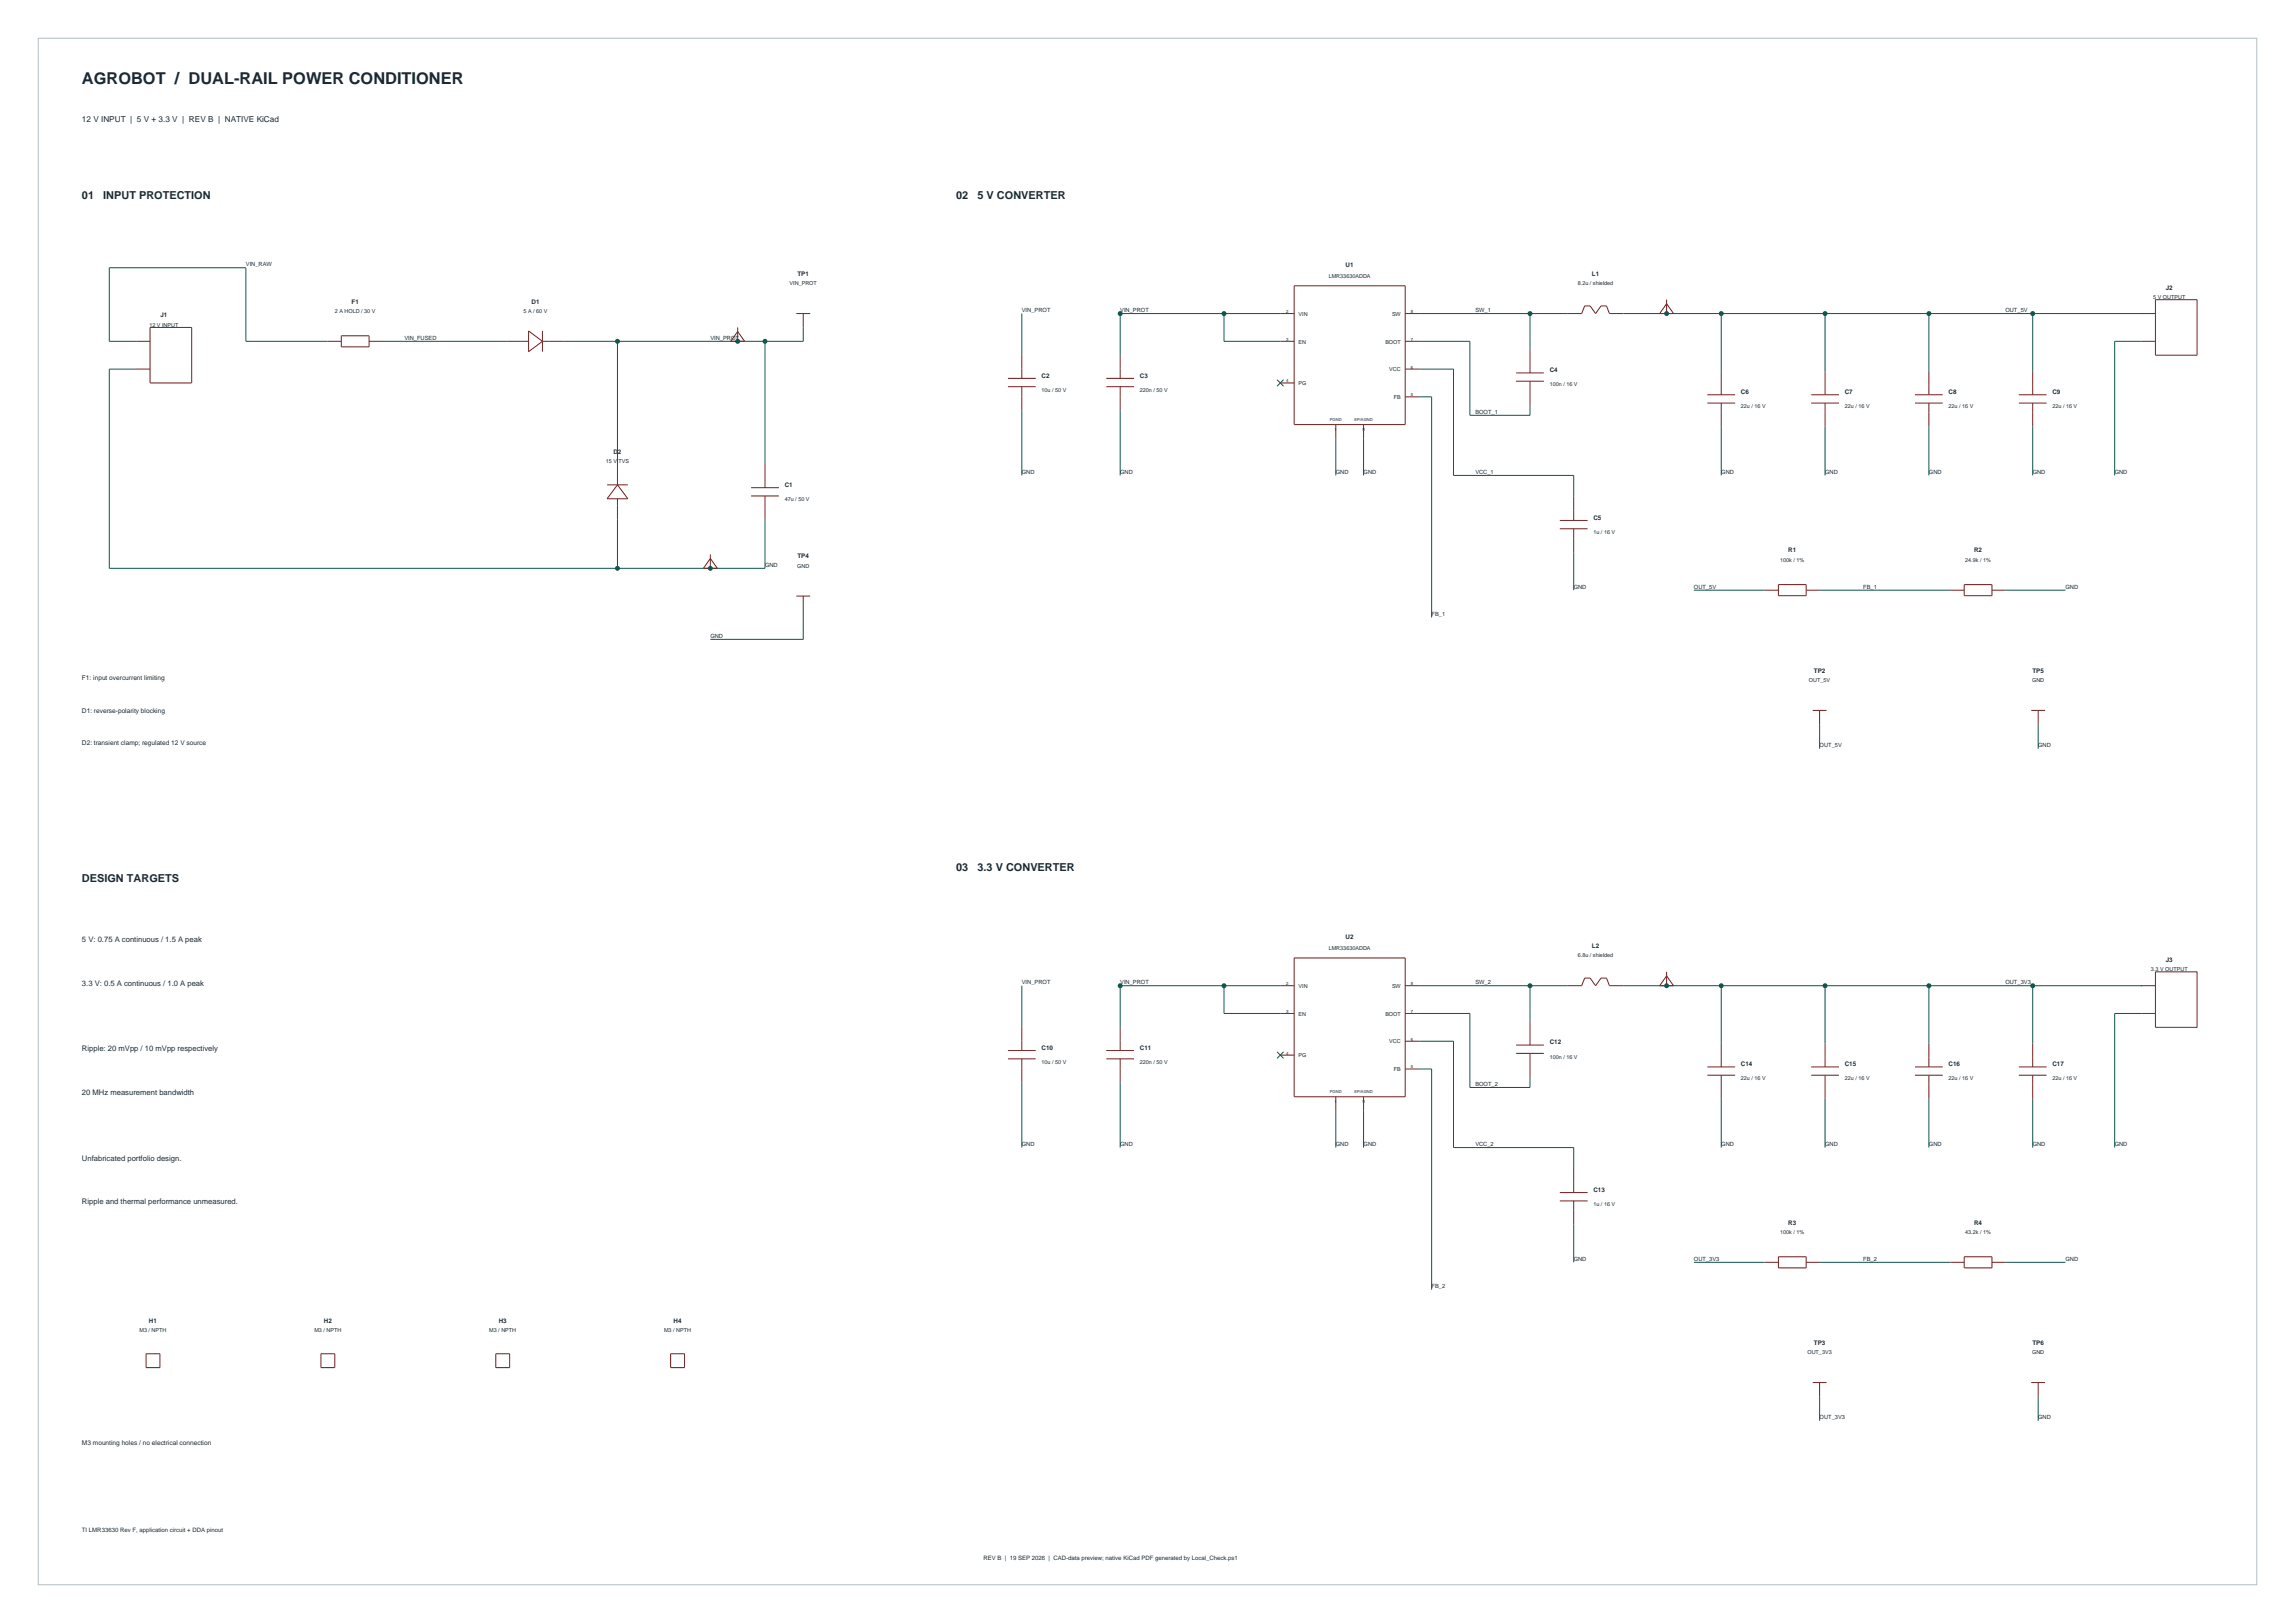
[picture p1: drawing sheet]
<svg xmlns="http://www.w3.org/2000/svg" width="420mm" height="297mm" viewBox="0 0 420 297" stroke-linecap="round" stroke-linejoin="round" font-family="sans-serif">
<defs><g id="words">
<text font-size="3" fill="#1a2933" x="15" y="15.4">AGROBOT / DUAL-RAIL POWER CONDITIONER</text>
<g font-size="2" fill="#1a2933">
<text x="15" y="36.4">01</text>
<text x="18.9" y="36.4">INPUT PROTECTION</text>
<text x="175" y="36.4">02</text>
<text x="178.9" y="36.4">5 V CONVERTER</text>
<text x="15" y="161.4">DESIGN TARGETS</text>
<text x="175" y="159.4">03</text>
<text x="178.9" y="159.4">3.3 V CONVERTER</text>
</g>
<text font-size="1.5" fill="#1a2933" x="15" y="22.4">12 V INPUT | 5 V + 3.3 V | REV B | NATIVE KiCad</text>
<g font-size="1.4" fill="#1a2933">
<text x="15" y="172.4">5 V: 0.75 A continuous / 1.5 A peak</text>
<text x="15" y="180.4">3.3 V: 0.5 A continuous / 1.0 A peak</text>
<text x="15" y="192.4">Ripple: 20 mVpp / 10 mVpp respectively</text>
<text x="15" y="200.4">20 MHz measurement bandwidth</text>
<text x="15" y="212.4">Unfabricated portfolio design.</text>
<text x="15" y="220.4">Ripple and thermal performance unmeasured.</text>
</g>
<g font-size="1.2" fill="#1a2933">
<text x="145.9" y="50.5">TP1</text>
<text x="246.3" y="48.9">U1</text>
<text x="291.3" y="50.5">L1</text>
<text x="396.4" y="53">J2</text>
<text x="29.4" y="58.1">J1</text>
<text x="64.3" y="55.6">F1</text>
<text x="97.3" y="55.6">D1</text>
<text x="190.6" y="69.1">C2</text>
<text x="208.6" y="69.1">C3</text>
<text x="283.6" y="68.1">C4</text>
<text x="318.6" y="72.1">C6</text>
<text x="337.6" y="72.1">C7</text>
<text x="356.6" y="72.1">C8</text>
<text x="375.6" y="72.1">C9</text>
<text x="112.3" y="83.1">D2</text>
<text x="143.6" y="89.1">C1</text>
<text x="291.6" y="95.1">C5</text>
<text x="327.3" y="101.1">R1</text>
<text x="361.3" y="101.1">R2</text>
<text x="145.9" y="102.2">TP4</text>
<text x="15" y="124.4">F1: input overcurrent limiting</text>
<text x="331.9" y="123.1">TP2</text>
<text x="371.9" y="123.1">TP5</text>
<text x="15" y="130.4">D1: reverse-polarity blocking</text>
<text x="15" y="136.4">D2: transient clamp; regulated 12 V source</text>
<text x="246.3" y="171.9">U2</text>
<text x="291.3" y="173.5">L2</text>
<text x="396.4" y="176">J3</text>
<text x="283.6" y="191.1">C12</text>
<text x="190.6" y="192.1">C10</text>
<text x="208.6" y="192.1">C11</text>
<text x="318.6" y="195.1">C14</text>
<text x="337.6" y="195.1">C15</text>
<text x="356.6" y="195.1">C16</text>
<text x="375.6" y="195.1">C17</text>
<text x="291.6" y="218.1">C13</text>
<text x="327.3" y="224.1">R3</text>
<text x="361.3" y="224.1">R4</text>
<text x="27.3" y="242.1">H1</text>
<text x="59.3" y="242.1">H2</text>
<text x="91.3" y="242.1">H3</text>
<text x="123.3" y="242.1">H4</text>
<text x="331.9" y="246.1">TP3</text>
<text x="371.9" y="246.1">TP6</text>
<text x="15" y="264.4">M3 mounting holes / no electrical connection</text>
</g>
<g font-size="1.1" fill="#1a2933">
<text x="45" y="48.7">VIN_RAW</text>
<text x="187" y="57.1">VIN_PROT</text>
<text x="205" y="57.1">VIN_PROT</text>
<text x="270" y="57.1">SW_1</text>
<text x="367" y="57.1">OUT_5V</text>
<text x="74" y="62.2">VIN_FUSED</text>
<text x="130" y="62.2">VIN_PROT</text>
<text x="270" y="75.7">BOOT_1</text>
<text x="187" y="86.7">GND</text>
<text x="205" y="86.7">GND</text>
<text x="244.5" y="86.7">GND</text>
<text x="249.5" y="86.7">GND</text>
<text x="270" y="86.7">VCC_1</text>
<text x="315" y="86.7">GND</text>
<text x="334" y="86.7">GND</text>
<text x="353" y="86.7">GND</text>
<text x="372" y="86.7">GND</text>
<text x="387" y="86.7">GND</text>
<text x="140" y="103.7">GND</text>
<text x="288" y="107.7">GND</text>
<text x="310" y="107.7">OUT_5V</text>
<text x="341" y="107.7">FB_1</text>
<text x="378" y="107.7">GND</text>
<text x="262" y="112.7">FB_1</text>
<text x="130" y="116.8">GND</text>
<text x="333" y="136.7">OUT_5V</text>
<text x="373" y="136.7">GND</text>
<text x="187" y="180.1">VIN_PROT</text>
<text x="205" y="180.1">VIN_PROT</text>
<text x="270" y="180.1">SW_2</text>
<text x="367" y="180.1">OUT_3V3</text>
<text x="270" y="198.8">BOOT_2</text>
<text x="187" y="209.8">GND</text>
<text x="205" y="209.8">GND</text>
<text x="244.5" y="209.8">GND</text>
<text x="249.5" y="209.8">GND</text>
<text x="270" y="209.8">VCC_2</text>
<text x="315" y="209.8">GND</text>
<text x="334" y="209.8">GND</text>
<text x="353" y="209.8">GND</text>
<text x="372" y="209.8">GND</text>
<text x="387" y="209.8">GND</text>
<text x="288" y="230.7">GND</text>
<text x="310" y="230.7">OUT_3V3</text>
<text x="341" y="230.7">FB_2</text>
<text x="378" y="230.7">GND</text>
<text x="262" y="235.8">FB_2</text>
<text x="333" y="259.7">OUT_3V3</text>
<text x="373" y="259.7">GND</text>
<text x="15" y="280.4">TI LMR33630 Rev F, application circuit + DDA pinout</text>
<text x="180" y="285.4">REV B | 19 SEP 2026 | CAD-data preview; native KiCad PDF generated by Local_Check.ps1</text>
</g>
<g font-size="1" fill="#1a2933">
<text x="144.5" y="52.2">VIN_PROT</text>
<text x="243.2" y="50.8">LMR33630ADDA</text>
<text x="288.7" y="52.2">8.2u / shielded</text>
<text x="27.3" y="59.8">12 V INPUT</text>
<text x="61.3" y="57.3">2 A HOLD / 30 V</text>
<text x="95.8" y="57.3">5 A / 60 V</text>
<text x="237.6" y="57.8">VIN</text>
<text x="254.7" y="57.8">SW</text>
<text x="394.1" y="54.7">5 V OUTPUT</text>
<text x="237.6" y="62.9">EN</text>
<text x="253.5" y="62.9">BOOT</text>
<text x="190.6" y="71.7">10u / 50 V</text>
<text x="208.6" y="71.7">220n / 50 V</text>
<text x="237.6" y="70.5">PG</text>
<text x="254.2" y="67.9">VCC</text>
<text x="283.6" y="70.7">100n / 16 V</text>
<text x="255.1" y="73">FB</text>
<text x="318.6" y="74.7">22u / 16 V</text>
<text x="337.6" y="74.7">22u / 16 V</text>
<text x="356.6" y="74.7">22u / 16 V</text>
<text x="375.6" y="74.7">22u / 16 V</text>
<text x="110.9" y="84.8">15 V TVS</text>
<text x="143.6" y="91.7">47u / 50 V</text>
<text x="291.6" y="97.7">1u / 16 V</text>
<text x="145.9" y="103.9">GND</text>
<text x="325.8" y="102.8">100k / 1%</text>
<text x="359.6" y="102.8">24.9k / 1%</text>
<text x="331.1" y="124.8">OUT_5V</text>
<text x="371.9" y="124.8">GND</text>
<text x="243.2" y="173.8">LMR33630ADDA</text>
<text x="288.7" y="175.2">6.8u / shielded</text>
<text x="393.6" y="177.7">3.3 V OUTPUT</text>
<text x="237.6" y="180.8">VIN</text>
<text x="237.6" y="185.9">EN</text>
<text x="253.5" y="185.9">BOOT</text>
<text x="254.7" y="180.8">SW</text>
<text x="254.2" y="190.9">VCC</text>
<text x="190.6" y="194.7">10u / 50 V</text>
<text x="208.6" y="194.7">220n / 50 V</text>
<text x="237.6" y="193.5">PG</text>
<text x="255.1" y="196">FB</text>
<text x="283.6" y="193.7">100n / 16 V</text>
<text x="318.6" y="197.7">22u / 16 V</text>
<text x="337.6" y="197.7">22u / 16 V</text>
<text x="356.6" y="197.7">22u / 16 V</text>
<text x="375.6" y="197.7">22u / 16 V</text>
<text x="291.6" y="220.7">1u / 16 V</text>
<text x="325.8" y="225.8">100k / 1%</text>
<text x="359.6" y="225.8">43.2k / 1%</text>
<text x="25.5" y="243.8">M3 / NPTH</text>
<text x="57.5" y="243.8">M3 / NPTH</text>
<text x="89.5" y="243.8">M3 / NPTH</text>
<text x="121.5" y="243.8">M3 / NPTH</text>
<text x="330.8" y="247.8">OUT_3V3</text>
<text x="371.9" y="247.8">GND</text>
</g>
<g font-size=".8" fill="#1a2933">
<text x="235.3" y="57.3">2</text>
<text x="258.2" y="57.3">8</text>
<text x="235.3" y="62.4">3</text>
<text x="258.2" y="62.4">7</text>
<text x="235.3" y="70">4</text>
<text x="258.2" y="67.4">6</text>
<text x="258.2" y="72.5">5</text>
<text x="244.2" y="78.9">1</text>
<text x="249.3" y="78.9">9</text>
<text x="235.3" y="180.3">2</text>
<text x="235.3" y="185.4">3</text>
<text x="258.2" y="180.3">8</text>
<text x="258.2" y="185.4">7</text>
<text x="258.2" y="190.4">6</text>
<text x="235.3" y="193">4</text>
<text x="258.2" y="195.5">5</text>
<text x="244.2" y="201.9">1</text>
<text x="249.3" y="201.9">9</text>
</g>
<g font-size=".7" fill="#1a2933">
<text x="243.4" y="77.1">PGND</text>
<text x="247.9" y="77.1">EP/AGND</text>
<text x="243.4" y="200.1">PGND</text>
<text x="247.9" y="200.1">EP/AGND</text>
</g>
</g></defs>
<path d="M7 7h406v283h-406z" fill="none" stroke="#b3bfc2" stroke-width=".18"/>
<g fill="none" stroke="#731f1f" stroke-width=".18">
<path d="M27.5 59.9h7.6v10.2h-7.6zM24.9 62.5h2.6M24.9 67.5h2.6M59.9 62.5h2.6M62.5 61.4h5v2.1h-5zM67.5 62.5h2.6M92.9 62.5h3.8M96.7 60.6l2.6 1.9-2.6 1.9zM99.3 62.5h3.8M99.3 60.6v3.8M111.1 88.7h3.8M113 84.9v3.8"/>
<path d="M113 91.3v3.8M113 88.7l1.9 2.6h-3.8zM137.5 89.2h5M137.5 90.8h5M140 84.9v4.3M140 90.8v4.3"/>
</g>
<path d="M24.9 62.5h-4.9v-13.5h25v13.5h14.9M70.1 62.5h22.8M103.1 62.5h36.9v22.4M113 62.5v22.4M140 95.1v8.9" fill="none" stroke="#0d544d" stroke-width=".18"/>
<circle cx="113" cy="62.5" r=".45" fill="#0d544d"/>
<path d="M24.9 67.5h-4.9v36.5h120M113 95.1v8.9" fill="none" stroke="#0d544d" stroke-width=".18"/>
<circle cx="113" cy="104" r=".45" fill="#0d544d"/>
<path d="M135 59.9v2.6M135 60.7l1.3 1.8h-2.6z" fill="none" stroke="#731f1f" stroke-width=".18"/>
<circle cx="135" cy="62.5" r=".45" fill="#0d544d"/>
<path d="M130 102.2l1.3 1.8h-2.6zM130 101.5v2.5" fill="none" stroke="#731f1f" stroke-width=".18"/>
<circle cx="130" cy="104" r=".45" fill="#0d544d"/>
<path d="M145.7 57.4h2.6M147 57.4v2.5" fill="none" stroke="#731f1f" stroke-width=".18"/>
<path d="M147 59.9v2.6h-7" fill="none" stroke="#0d544d" stroke-width=".18"/>
<circle cx="140" cy="62.5" r=".45" fill="#0d544d"/>
<path d="M234.3 57.4h2.5M236.8 52.3h20.4v25.4h-20.4zM257.2 57.4h2.5M234.3 62.5h2.5M234.3 70.1h2.5M244.5 77.7v2.5M249.5 77.7v2.5M257.2 62.5h2.5M257.2 67.5h2.5M257.2 72.6h2.5M145.7 109.1h2.6M147 109.1v2.5" fill="none" stroke="#731f1f" stroke-width=".18"/>
<path d="M205 57.4h29.3M147 111.6v5.4h-17" fill="none" stroke="#0d544d" stroke-width=".18"/>
<circle cx="205" cy="57.4" r=".45" fill="#0d544d"/>
<path d="M224 57.4v5.1h10.3" fill="none" stroke="#0d544d" stroke-width=".18"/>
<circle cx="224" cy="57.4" r=".45" fill="#0d544d"/>
<path d="M187 57.4v7.5M205 57.4v7.5M259.7 57.4h27.2M280 57.4v6.5M297.1 57.4h94.9M187 75.1v11.9M205 75.1v11.9M233.7 69.5l1.2 1.2M234.9 69.5l-1.2 1.2M244.5 80.2v6.8M249.5 80.2v6.8" fill="none" stroke="#0d544d" stroke-width=".18"/>
<g fill="none" stroke="#731f1f" stroke-width=".18">
<path d="M286.9 57.4h2.6l.5-1.4h1l1 1.4 1-1.4h1l.5 1.4h2.6M184.5 69.2h5M184.5 70.8h5M187 64.9v4.3M187 70.8v4.3M202.5 69.2h5M202.5 70.8h5M205 64.9v4.3M205 70.8v4.3M277.5 68.2h5M277.5 69.8h5M280 63.9v4.3"/>
<path d="M280 69.8v4.3"/>
</g>
<circle cx="280" cy="57.4" r=".45" fill="#0d544d"/>
<path d="M315 57.4v10.5M259.7 62.5h9.3v13.5h11v-1.9M259.7 67.5h6.3v19.5h22v3.9M288 101.1v6.9" fill="none" stroke="#0d544d" stroke-width=".18"/>
<path d="M312.5 72.2h5M312.5 73.8h5M315 67.9v4.3M315 73.8v4.3M285.5 95.2h5M285.5 96.8h5M288 90.9v4.3M288 96.8v4.3" fill="none" stroke="#731f1f" stroke-width=".18"/>
<circle cx="315" cy="57.4" r=".45" fill="#0d544d"/>
<path d="M334 57.4v10.5M315 78.1v8.9" fill="none" stroke="#0d544d" stroke-width=".18"/>
<path d="M331.5 72.2h5M331.5 73.8h5M334 67.9v4.3M334 73.8v4.3" fill="none" stroke="#731f1f" stroke-width=".18"/>
<circle cx="334" cy="57.4" r=".45" fill="#0d544d"/>
<path d="M353 57.4v10.5M334 78.1v8.9" fill="none" stroke="#0d544d" stroke-width=".18"/>
<path d="M350.5 72.2h5M350.5 73.8h5M353 67.9v4.3M353 73.8v4.3" fill="none" stroke="#731f1f" stroke-width=".18"/>
<circle cx="353" cy="57.4" r=".45" fill="#0d544d"/>
<path d="M372 57.4v10.5M353 78.1v8.9" fill="none" stroke="#0d544d" stroke-width=".18"/>
<path d="M369.5 72.2h5M369.5 73.8h5M372 67.9v4.3M372 73.8v4.3" fill="none" stroke="#731f1f" stroke-width=".18"/>
<circle cx="372" cy="57.4" r=".45" fill="#0d544d"/>
<path d="M391.9 57.4h.1M259.7 72.6h2.3v40.4M372 78.1v8.9M391.9 62.5h-4.9v24.5M310 108h12.9M333.1 108h23.8M367.1 108h10.9M333 132.5v4.5M373 132.5v4.5" fill="none" stroke="#0d544d" stroke-width=".18"/>
<g fill="none" stroke="#731f1f" stroke-width=".18">
<path d="M305 55.6l1.3 1.8h-2.6zM305 54.8v2.6M391.9 57.4h2.6M394.5 54.8h7.6v10.2h-7.6zM391.9 62.5h2.6M322.9 108h2.6M325.5 107h5v2h-5zM330.5 108h2.6M356.9 108h2.6M359.5 107h5v2h-5zM364.5 108h2.6M331.7 130h2.6"/>
<path d="M333 130v2.5M371.7 130h2.6M373 130v2.5"/>
</g>
<circle cx="305" cy="57.4" r=".45" fill="#0d544d"/>
<path d="M236.8 175.3h20.4v25.4h-20.4zM234.3 180.4h2.5M234.3 185.5h2.5M234.3 193.1h2.5M257.2 180.4h2.5M257.2 185.5h2.5M257.2 190.5h2.5M257.2 195.6h2.5M244.5 200.7v2.5M249.5 200.7v2.5" fill="none" stroke="#731f1f" stroke-width=".18"/>
<path d="M205 180.4h29.3" fill="none" stroke="#0d544d" stroke-width=".18"/>
<circle cx="205" cy="180.4" r=".45" fill="#0d544d"/>
<path d="M224 180.4v5.1h10.3" fill="none" stroke="#0d544d" stroke-width=".18"/>
<circle cx="224" cy="180.4" r=".45" fill="#0d544d"/>
<path d="M187 180.4v7.5M187 198.1v11.9M205 180.4v7.5M205 198.1v11.9M233.7 192.5l1.2 1.2M234.9 192.5l-1.2 1.2M259.7 180.4h27.2M280 180.4v6.5M297.1 180.4h94.9M244.5 203.2v6.8M249.5 203.2v6.8" fill="none" stroke="#0d544d" stroke-width=".18"/>
<g fill="none" stroke="#731f1f" stroke-width=".18">
<path d="M184.5 192.2h5M184.5 193.8h5M187 187.9v4.3M187 193.8v4.3M202.5 192.2h5M202.5 193.8h5M205 187.9v4.3M205 193.8v4.3M277.5 191.2h5M277.5 192.8h5M280 186.9v4.3M280 192.8v4.3"/>
<path d="M286.9 180.4h2.6l.5-1.4h1l1 1.4 1-1.4h1l.5 1.4h2.6"/>
</g>
<circle cx="280" cy="180.4" r=".45" fill="#0d544d"/>
<path d="M259.7 185.5h9.3v13.5h11v-1.9M259.7 190.5h6.3v19.5h22v3.9M315 180.4v10.5M288 224.1v6.9" fill="none" stroke="#0d544d" stroke-width=".18"/>
<path d="M312.5 195.2h5M312.5 196.8h5M315 190.9v4.3M315 196.8v4.3M285.5 218.2h5M285.5 219.8h5M288 213.9v4.3M288 219.8v4.3" fill="none" stroke="#731f1f" stroke-width=".18"/>
<circle cx="315" cy="180.4" r=".45" fill="#0d544d"/>
<path d="M334 180.4v10.5M315 201.1v8.9" fill="none" stroke="#0d544d" stroke-width=".18"/>
<path d="M331.5 195.2h5M331.5 196.8h5M334 190.9v4.3M334 196.8v4.3" fill="none" stroke="#731f1f" stroke-width=".18"/>
<circle cx="334" cy="180.4" r=".45" fill="#0d544d"/>
<path d="M353 180.4v10.5M334 201.1v8.9" fill="none" stroke="#0d544d" stroke-width=".18"/>
<path d="M350.5 195.2h5M350.5 196.8h5M353 190.9v4.3M353 196.8v4.3" fill="none" stroke="#731f1f" stroke-width=".18"/>
<circle cx="353" cy="180.4" r=".45" fill="#0d544d"/>
<path d="M372 180.4v10.5M353 201.1v8.9" fill="none" stroke="#0d544d" stroke-width=".18"/>
<path d="M369.5 195.2h5M369.5 196.8h5M372 190.9v4.3M372 196.8v4.3" fill="none" stroke="#731f1f" stroke-width=".18"/>
<circle cx="372" cy="180.4" r=".45" fill="#0d544d"/>
<path d="M259.7 195.6h2.3v40.4M391.9 180.4h.1M391.9 185.5h-4.9v24.5M372 201.1v8.9M310 231h12.9M333.1 231h23.8M367.1 231h10.9M333 255.5v4.5M373 255.5v4.5" fill="none" stroke="#0d544d" stroke-width=".18"/>
<g fill="none" stroke="#731f1f" stroke-width=".18">
<path d="M305 178.6l1.3 1.8h-2.6zM305 177.8v2.6M394.5 177.8h7.6v10.2h-7.6zM391.9 180.4h2.6M391.9 185.5h2.6M322.9 231h2.6M325.5 230h5v2h-5zM330.5 231h2.6M356.9 231h2.6M359.5 230h5v2h-5zM364.5 231h2.6M331.7 253h2.6"/>
<path d="M333 253v2.5M371.7 253h2.6M373 253v2.5"/>
</g>
<circle cx="305" cy="180.4" r=".45" fill="#0d544d"/>
<path d="M26.7 247.7h2.6v2.6h-2.6zM58.7 247.7h2.6v2.6h-2.6zM90.7 247.7h2.6v2.6h-2.6zM122.7 247.7h2.6v2.6h-2.6z" fill="none" stroke="#731f1f" stroke-width=".18"/>
<use href="#words"/>
</svg>
